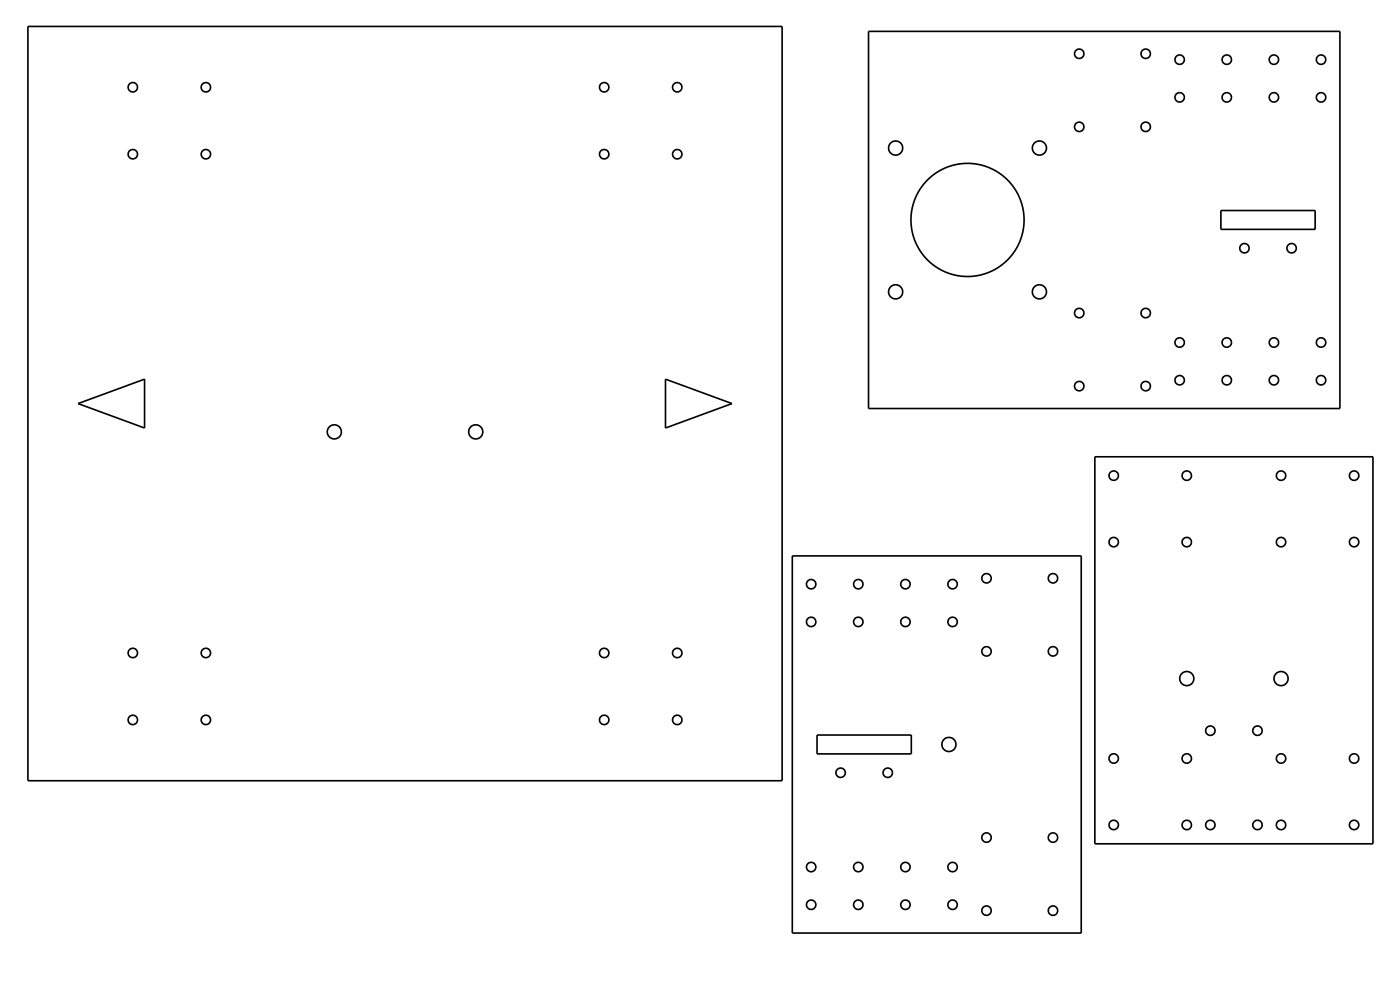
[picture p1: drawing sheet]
<svg xmlns="http://www.w3.org/2000/svg" width="297mm" height="210mm" viewBox="0 0 297 210" stroke-linecap="round" stroke-linejoin="round" font-family="sans-serif">
<g fill="none" stroke="#000" stroke-width=".35">
<path d="M5.9 5.6h160v160h-160zM184.3 6.7h100v80h-100zM259 44.7h20v4h-20zM16.6 85.6l14.1-5.2v10.4zM141.2 80.4l14.1 5.2-14.1 5.2zM232.3 96.9h59v82.1h-59zM168.1 117.9h61.3v80h-61.3zM173.3 155.9h20v4h-20z"/>
<circle cx="28.2" cy="18.5" r="1"/>
<circle cx="43.7" cy="18.5" r="1"/>
<circle cx="128.2" cy="18.5" r="1"/>
<circle cx="143.7" cy="18.5" r="1"/>
<circle cx="229" cy="11.4" r="1"/>
<circle cx="243.1" cy="11.4" r="1"/>
<circle cx="250.3" cy="12.7" r="1"/>
<circle cx="260.3" cy="12.7" r="1"/>
<circle cx="270.3" cy="12.7" r="1"/>
<circle cx="280.3" cy="12.7" r="1"/>
<circle cx="28.2" cy="32.7" r="1"/>
<circle cx="43.7" cy="32.7" r="1"/>
<circle cx="128.2" cy="32.7" r="1"/>
<circle cx="143.7" cy="32.7" r="1"/>
<circle cx="190" cy="31.4" r="1.5"/>
<circle cx="220.5" cy="31.4" r="1.5"/>
<circle cx="229" cy="26.9" r="1"/>
<circle cx="243.1" cy="26.9" r="1"/>
<circle cx="250.3" cy="20.7" r="1"/>
<circle cx="260.3" cy="20.7" r="1"/>
<circle cx="270.3" cy="20.7" r="1"/>
<circle cx="280.3" cy="20.7" r="1"/>
<circle cx="205.3" cy="46.7" r="12"/>
<circle cx="264" cy="52.7" r="1"/>
<circle cx="274" cy="52.7" r="1"/>
<circle cx="190" cy="61.9" r="1.5"/>
<circle cx="220.5" cy="61.9" r="1.5"/>
<circle cx="229" cy="66.4" r="1"/>
<circle cx="243.1" cy="66.4" r="1"/>
<circle cx="250.3" cy="72.7" r="1"/>
<circle cx="260.3" cy="72.7" r="1"/>
<circle cx="270.3" cy="72.7" r="1"/>
<circle cx="280.3" cy="72.7" r="1"/>
<circle cx="70.9" cy="91.6" r="1.5"/>
<circle cx="100.9" cy="91.6" r="1.5"/>
<circle cx="229" cy="81.9" r="1"/>
<circle cx="243.1" cy="81.9" r="1"/>
<circle cx="250.3" cy="80.7" r="1"/>
<circle cx="260.3" cy="80.7" r="1"/>
<circle cx="270.3" cy="80.7" r="1"/>
<circle cx="280.3" cy="80.7" r="1"/>
<circle cx="236.3" cy="100.9" r="1"/>
<circle cx="236.3" cy="115" r="1"/>
<circle cx="251.8" cy="115" r="1"/>
<circle cx="251.8" cy="100.9" r="1"/>
<circle cx="271.8" cy="100.9" r="1"/>
<circle cx="271.8" cy="115" r="1"/>
<circle cx="287.3" cy="100.9" r="1"/>
<circle cx="287.3" cy="115" r="1"/>
<circle cx="28.2" cy="138.5" r="1"/>
<circle cx="43.7" cy="138.5" r="1"/>
<circle cx="128.2" cy="138.5" r="1"/>
<circle cx="143.7" cy="138.5" r="1"/>
<circle cx="172.1" cy="123.9" r="1"/>
<circle cx="172.1" cy="131.9" r="1"/>
<circle cx="182.1" cy="131.9" r="1"/>
<circle cx="182.1" cy="123.9" r="1"/>
<circle cx="192.1" cy="123.9" r="1"/>
<circle cx="192.1" cy="131.9" r="1"/>
<circle cx="202.1" cy="123.9" r="1"/>
<circle cx="202.1" cy="131.9" r="1"/>
<circle cx="209.3" cy="122.7" r="1"/>
<circle cx="209.3" cy="138.2" r="1"/>
<circle cx="223.4" cy="138.2" r="1"/>
<circle cx="223.4" cy="122.7" r="1"/>
<circle cx="28.2" cy="152.7" r="1"/>
<circle cx="43.7" cy="152.7" r="1"/>
<circle cx="128.2" cy="152.7" r="1"/>
<circle cx="143.7" cy="152.7" r="1"/>
<circle cx="201.3" cy="157.9" r="1.5"/>
<circle cx="251.8" cy="143.9" r="1.5"/>
<circle cx="256.8" cy="155" r="1"/>
<circle cx="266.8" cy="155" r="1"/>
<circle cx="271.8" cy="143.9" r="1.5"/>
<circle cx="178.3" cy="163.9" r="1"/>
<circle cx="188.3" cy="163.9" r="1"/>
<circle cx="209.3" cy="177.7" r="1"/>
<circle cx="223.4" cy="177.7" r="1"/>
<circle cx="236.3" cy="175" r="1"/>
<circle cx="236.3" cy="160.9" r="1"/>
<circle cx="251.8" cy="160.9" r="1"/>
<circle cx="251.8" cy="175" r="1"/>
<circle cx="256.8" cy="175" r="1"/>
<circle cx="266.8" cy="175" r="1"/>
<circle cx="271.8" cy="175" r="1"/>
<circle cx="271.8" cy="160.9" r="1"/>
<circle cx="287.3" cy="175" r="1"/>
<circle cx="287.3" cy="160.9" r="1"/>
<circle cx="172.1" cy="183.9" r="1"/>
<circle cx="172.1" cy="191.9" r="1"/>
<circle cx="182.1" cy="191.9" r="1"/>
<circle cx="182.1" cy="183.9" r="1"/>
<circle cx="192.1" cy="183.9" r="1"/>
<circle cx="192.1" cy="191.9" r="1"/>
<circle cx="202.1" cy="183.9" r="1"/>
<circle cx="202.1" cy="191.9" r="1"/>
<circle cx="209.3" cy="193.2" r="1"/>
<circle cx="223.4" cy="193.2" r="1"/>
</g>
</svg>
